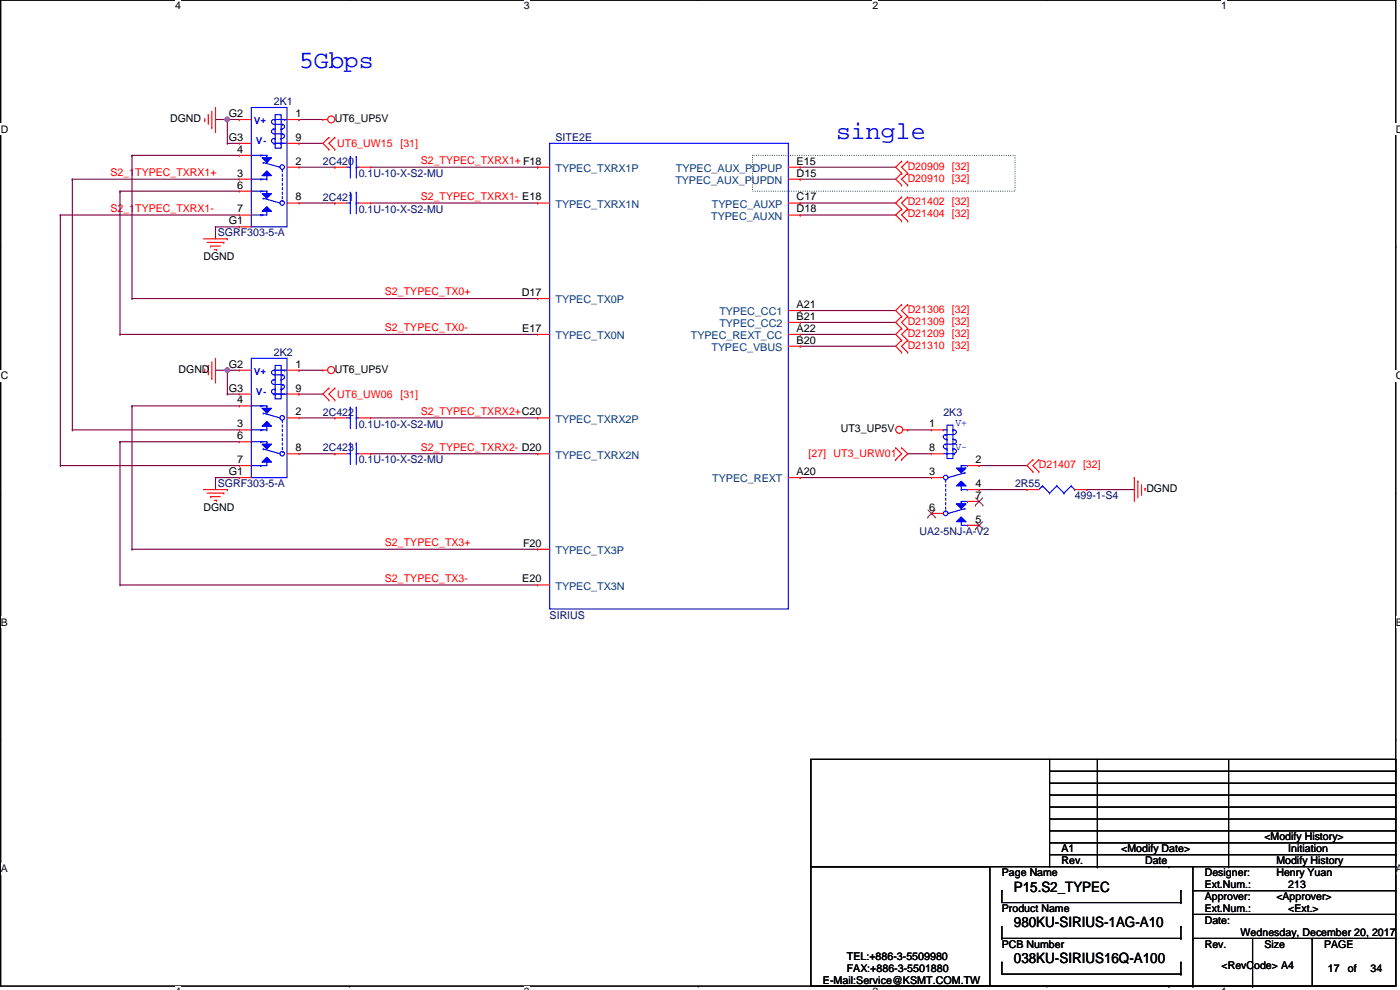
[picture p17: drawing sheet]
<svg xmlns="http://www.w3.org/2000/svg" width="420mm" height="297mm" viewBox="0 0 420 297" stroke-linecap="round" stroke-linejoin="round" font-family="sans-serif">
<defs><g id="words">
<g font-size="7.5" fill="#00f">
<text x="89.7" y="20.3">5Gbps</text>
<text x="250.9" y="41.8">single</text>
</g>
<g font-size="4.3">
<text x="304.3" y="267.5">P15.S2_TYPEC</text>
<text x="304.3" y="278.2">980KU-SIRIUS-1AG-A10</text>
<text x="304.3" y="289">038KU-SIRIUS16Q-A100</text>
</g>
<g font-size="3.2">
<text x="68.7" y="35.1">G2</text>
<text x="88.6" y="35.1">1</text>
<text x="51" y="36.6">DGND</text>
<text x="100.5" y="36.6">UT6_UP5V</text>
<text x="68.7" y="42.2">G3</text>
<text x="71.2" y="45.8">4</text>
<text x="88.6" y="42.2">9</text>
<text x="71.2" y="53">3</text>
<text x="88.6" y="49.4">2</text>
<text x="239.1" y="49.4">E15</text>
<text x="239.1" y="53">D15</text>
<text x="71.2" y="56.6">6</text>
<text x="71.2" y="63.8">7</text>
<text x="88.6" y="60.2">8</text>
<text x="239.1" y="63.8">D18</text>
<text x="239.1" y="60.2">C17</text>
<text x="68.7" y="67.3">G1</text>
<text x="61.1" y="78.1">DGND</text>
<text x="156.6" y="88.8">D17</text>
<text x="239.1" y="92.4">A21</text>
<text x="239.1" y="96">B21</text>
<text x="156.7" y="99.6">E17</text>
<text x="239.1" y="99.6">A22</text>
<text x="239.1" y="103.1">B20</text>
<text x="53.6" y="111.8">DGND</text>
<text x="68.7" y="110.3">G2</text>
<text x="88.6" y="110.3">1</text>
<text x="100.5" y="111.8">UT6_UP5V</text>
<text x="68.7" y="117.5">G3</text>
<text x="88.6" y="117.5">9</text>
<text x="71.2" y="121">4</text>
<text x="88.6" y="124.6">2</text>
<text x="71.2" y="131.8">6</text>
<text x="71.2" y="128.2">3</text>
<text x="252.3" y="129.7">UT3_UP5V</text>
<text x="278.8" y="128.2">1</text>
<text x="88.6" y="135.4">8</text>
<text x="278.8" y="135.4">8</text>
<text x="68.7" y="142.5">G1</text>
<text x="71.2" y="138.9">7</text>
<text x="239.1" y="142.5">A20</text>
<text x="278.8" y="142.5">3</text>
<text x="292.8" y="138.9">2</text>
<text x="292.8" y="149.7">7</text>
<text x="292.8" y="146.1">4</text>
<text x="344" y="147.6">DGND</text>
<text x="61.1" y="153.3">DGND</text>
<text x="278.8" y="153.3">6</text>
<text x="292.8" y="156.8">5</text>
<text x="157" y="164">F20</text>
<text x="156.7" y="174.8">E20</text>
<text x="318.6" y="255.8">A1</text>
<text x="336.5" y="255.8">&lt;Modify Date&gt;</text>
<text x="379.5" y="252.2">&lt;Modify History&gt;</text>
<text x="386.6" y="255.8">Initiation</text>
<text x="300.7" y="262.9">Page Name</text>
<text x="318.6" y="259.3">Rev.</text>
<text x="343.7" y="259.3">Date</text>
<text x="361.6" y="262.9">Designer:</text>
<text x="383.1" y="259.3">Modify History</text>
<text x="383.1" y="262.9">Henry Yuan</text>
<text x="361.6" y="266.5">Ext.Num.:</text>
<text x="386.6" y="266.5">213</text>
<text x="300.7" y="273.7">Product Name</text>
<text x="361.6" y="270.1">Approver:</text>
<text x="361.6" y="273.7">Ext.Num.:</text>
<text x="383.1" y="270.1">&lt;Approver&gt;</text>
<text x="386.6" y="273.7">&lt;Ext.&gt;</text>
<text x="361.6" y="277.2">Date:</text>
<text x="372.3" y="280.8">Wednesday, December 20, 2017</text>
<text x="254.1" y="288">TEL:+886-3-5509980</text>
<text x="300.7" y="284.4">PCB Number</text>
<text x="361.6" y="284.4">Rev.</text>
<text x="379.5" y="284.4">Size</text>
<text x="397.4" y="284.4">PAGE</text>
<text x="254.1" y="291.6">FAX:+886-3-5501880</text>
<text x="366.6" y="290.9">&lt;RevCode&gt; A4</text>
<text x="398.5" y="291.6">17</text>
<text x="404.5" y="291.6">of</text>
<text x="411.3" y="291.6">34</text>
<text x="247" y="295.1">E-Mail:Service@KSMT.COM.TW</text>
</g>
<g font-size="3.2" fill="#000080">
<text x="82.2" y="31.6">2K1</text>
<text x="166.7" y="42.3">SITE2E</text>
<text x="96.9" y="49.5">2C420</text>
<text x="107.6" y="53">0.1U-10-X-S2-MU</text>
<text x="96.9" y="60.2">2C421</text>
<text x="107.6" y="63.8">0.1U-10-X-S2-MU</text>
<text x="65.4" y="71">SGRF303-5-A</text>
<text x="82.2" y="106.8">2K2</text>
<text x="96.9" y="124.7">2C422</text>
<text x="283.1" y="124.7">2K3</text>
<text x="107.6" y="128.3">0.1U-10-X-S2-MU</text>
<text x="96.9" y="135.4">2C423</text>
<text x="107.6" y="139">0.1U-10-X-S2-MU</text>
<text x="65.4" y="146.2">SGRF303-5-A</text>
<text x="304.6" y="146.2">2R55</text>
<text x="322.5" y="149.8">499-1-S4</text>
<text x="276" y="160.5">UA2-5NJ-A-V2</text>
<text x="165" y="185.6">SIRIUS</text>
</g>
<g font-size="3.2" fill="#f00">
<text x="101.2" y="44.1">UT6_UW15</text>
<text x="120.2" y="44.1">[31]</text>
<text x="33.1" y="52.8">S2_1TYPEC_TXRX1+</text>
<text x="126.3" y="49.2">S2_TYPEC_TXRX1+ F18</text>
<text x="272.4" y="50.9">D20909 [32]</text>
<text x="126.3" y="60">S2_TYPEC_TXRX1- E18</text>
<text x="272.4" y="54.5">D20910 [32]</text>
<text x="33.1" y="63.6">S2_1TYPEC_TXRX1-</text>
<text x="272.4" y="61.6">D21402 [32]</text>
<text x="272.4" y="65.2">D21404 [32]</text>
<text x="115.5" y="88.6">S2_TYPEC_TX0+</text>
<text x="272.4" y="93.9">D21306 [32]</text>
<text x="115.5" y="99.4">S2_TYPEC_TX0-</text>
<text x="272.4" y="97.5">D21309 [32]</text>
<text x="272.4" y="101">D21209 [32]</text>
<text x="272.4" y="104.6">D21310 [32]</text>
<text x="101.2" y="119.3">UT6_UW06</text>
<text x="120.2" y="119.3">[31]</text>
<text x="126.3" y="124.5">S2_TYPEC_TXRX2+C20</text>
<text x="126.3" y="135.2">S2_TYPEC_TXRX2- D20</text>
<text x="242.6" y="137.2">[27] UT3_URW01</text>
<text x="311.8" y="140.5">D21407 [32]</text>
<text x="115.5" y="163.9">S2_TYPEC_TX3+</text>
<text x="115.5" y="174.6">S2_TYPEC_TX3-</text>
</g>
<g font-size="3.2" fill="#004080">
<text x="166.7" y="51.6">TYPEC_TXRX1P</text>
<text x="202.8" y="51.6">TYPEC_AUX_PDPUP</text>
<text x="202.7" y="55.2">TYPEC_AUX_PUPDN</text>
<text x="166.7" y="62.4">TYPEC_TXRX1N</text>
<text x="213.4" y="66">TYPEC_AUXN</text>
<text x="213.6" y="62.4">TYPEC_AUXP</text>
<text x="166.7" y="91">TYPEC_TX0P</text>
<text x="215.9" y="94.6">TYPEC_CC1</text>
<text x="166.7" y="101.8">TYPEC_TX0N</text>
<text x="207.3" y="101.8">TYPEC_REXT_CC</text>
<text x="215.9" y="98.2">TYPEC_CC2</text>
<text x="213.5" y="105.3">TYPEC_VBUS</text>
<text x="166.7" y="126.8">TYPEC_TXRX2P</text>
<text x="166.7" y="137.6">TYPEC_TXRX2N</text>
<text x="213.8" y="144.7">TYPEC_REXT</text>
<text x="166.7" y="166.2">TYPEC_TX3P</text>
<text x="166.7" y="177">TYPEC_TX3N</text>
</g>
<g font-size="3.2" fill="#00f">
<text x="286.7" y="127.9">V+</text>
<text x="286.7" y="135.1">V-</text>
</g>
<g font-size="3.1">
<text x="52.5" y="2.8">4</text>
<text x="157.2" y="2.8">3</text>
<text x="261.9" y="2.8">2</text>
<text x="366.5" y="2.8">1</text>
<text x=".2" y="39.8">D</text>
<text x="418.9" y="39.8">D</text>
<text x=".2" y="113.7">C</text>
<text x="418.9" y="113.7">C</text>
<text x=".2" y="187.7">B</text>
<text x="418.9" y="187.7">B</text>
<text x=".2" y="261.7">A</text>
<text x="418.9" y="261.7">A</text>
</g>
<g font-size="2.8" fill="#00f">
<text x="76.1" y="37.2">V+</text>
<text x="76.8" y="43.3">V-</text>
<text x="76.1" y="112.4">V+</text>
<text x="76.8" y="118.5">V-</text>
</g>
</g></defs>
<path d="M.2 0h418.7v295.9h-418.7z" fill="none" stroke="#000" stroke-width=".34"/>
<g fill="#fff">
<path d="M52.5 0h1.8v3.5h-1.8z"/>
<path d="M52.5 295.9h1.8v1.2h-1.8z"/>
</g>
<g fill="#000">
<circle cx="104.8" cy="0" r=".17"/>
<circle cx="104.8" cy="295.9" r=".17"/>
</g>
<g fill="#fff">
<path d="M157.2 0h1.7v3.5h-1.7z"/>
<path d="M157.2 295.9h1.7v1.2h-1.7z"/>
</g>
<g fill="#000">
<circle cx="209.5" cy="0" r=".17"/>
<circle cx="209.5" cy="295.9" r=".17"/>
</g>
<g fill="#fff">
<path d="M261.9 0h1.7v3.5h-1.7z"/>
<path d="M261.9 295.9h1.7v1.2h-1.7z"/>
</g>
<g fill="#000">
<circle cx="314.2" cy="0" r=".17"/>
<circle cx="314.2" cy="295.9" r=".17"/>
</g>
<g fill="#fff">
<path d="M366.5 0h1.7v3.5h-1.7z"/>
<path d="M366.5 295.9h1.7v1.2h-1.7z"/>
<path d="M.2 37h2.2v3.5h-2.2z"/>
<path d="M418.9 37h1.3v3.5h-1.3z"/>
<path d="M.2 111h2.2v3.4h-2.2z"/>
<path d="M418.9 111h1.3v3.4h-1.3z"/>
</g>
<g fill="#000">
<circle cx=".2" cy="74" r=".17"/>
<circle cx="418.9" cy="74" r=".17"/>
</g>
<g fill="#fff">
<path d="M.2 184.9h2.1v3.5h-2.1z"/>
<path d="M418.9 184.9h1.3v3.5h-1.3z"/>
</g>
<g fill="#000">
<circle cx=".2" cy="148" r=".17"/>
<circle cx="418.9" cy="148" r=".17"/>
</g>
<g fill="#fff">
<path d="M.2 258.9h2.1v3.4h-2.1z"/>
<path d="M418.9 258.9h1.3v3.4h-1.3z"/>
</g>
<g fill="#000">
<circle cx=".2" cy="221.9" r=".17"/>
<circle cx="418.9" cy="221.9" r=".17"/>
</g>
<path d="M225.8 46.6h78.8v10.8h-78.8z" fill="none" stroke="#008000" stroke-width=".34" stroke-dasharray="0 .7"/>
<path d="M89.7 35.9h7.2" fill="none" stroke="#800040" stroke-width=".34"/>
<circle cx="89.7" cy="35.9" r=".17" fill="#800040"/>
<path d="M89.7 43h7.2" fill="none" stroke="#800040" stroke-width=".34"/>
<circle cx="89.7" cy="43" r=".17" fill="#800040"/>
<path d="M68.2 43h3.6" fill="none" stroke="#800040" stroke-width=".34"/>
<circle cx="68.2" cy="43" r=".17" fill="#800040"/>
<path d="M68.2 35.9v7.1" fill="none" stroke="#800040" stroke-width=".34"/>
<circle cx="68.2" cy="35.9" r=".17" fill="#800040"/>
<circle cx="68.2" cy="35.8" r=".7" fill="#f0f"/>
<circle cx="68.2" cy="35.8" r=".7" fill="none" stroke="#f0f" stroke-width=".34"/>
<path d="M68.2 35.9h3.6" fill="none" stroke="#800040" stroke-width=".34"/>
<circle cx="68.2" cy="35.9" r=".17" fill="#800040"/>
<path d="M64.7 35.9h3.5" fill="none" stroke="#800040" stroke-width=".34"/>
<circle cx="64.7" cy="35.9" r=".17" fill="#800040"/>
<path d="M64.7 68.1v3.6" fill="none" stroke="#800040" stroke-width=".34"/>
<circle cx="64.7" cy="68.1" r=".17" fill="#800040"/>
<path d="M64.7 68.1h7.1" fill="none" stroke="#800040" stroke-width=".34"/>
<circle cx="64.7" cy="68.1" r=".17" fill="#800040"/>
<path d="M89.7 50.2h10.8" fill="none" stroke="#800040" stroke-width=".34"/>
<circle cx="100.5" cy="50.2" r=".17" fill="#800040"/>
<path d="M89.7 60.9h10.8" fill="none" stroke="#800040" stroke-width=".34"/>
<circle cx="100.5" cy="60.9" r=".17" fill="#800040"/>
<path d="M21.7 53.8h50.1" fill="none" stroke="#800040" stroke-width=".34"/>
<circle cx="21.7" cy="53.8" r=".17" fill="#800040"/>
<path d="M21.7 53.8v75.2" fill="none" stroke="#800040" stroke-width=".34"/>
<circle cx="21.7" cy="53.8" r=".17" fill="#800040"/>
<path d="M21.7 129h50.1" fill="none" stroke="#800040" stroke-width=".34"/>
<circle cx="21.7" cy="129" r=".17" fill="#800040"/>
<path d="M18.1 64.5h53.7" fill="none" stroke="#800040" stroke-width=".34"/>
<circle cx="18.1" cy="64.5" r=".17" fill="#800040"/>
<path d="M18.1 64.5v75.2" fill="none" stroke="#800040" stroke-width=".34"/>
<circle cx="18.1" cy="64.5" r=".17" fill="#800040"/>
<path d="M18.1 139.7h53.7" fill="none" stroke="#800040" stroke-width=".34"/>
<circle cx="18.1" cy="139.7" r=".17" fill="#800040"/>
<path d="M39.6 46.6h32.2" fill="none" stroke="#800040" stroke-width=".34"/>
<circle cx="39.6" cy="46.6" r=".17" fill="#800040"/>
<path d="M36 57.4h35.8" fill="none" stroke="#800040" stroke-width=".34"/>
<circle cx="36" cy="57.4" r=".17" fill="#800040"/>
<path d="M89.7 118.2h7.2" fill="none" stroke="#800040" stroke-width=".34"/>
<circle cx="89.7" cy="118.2" r=".17" fill="#800040"/>
<path d="M89.7 111.1h7.2" fill="none" stroke="#800040" stroke-width=".34"/>
<circle cx="89.7" cy="111.1" r=".17" fill="#800040"/>
<path d="M68.2 118.2h3.6" fill="none" stroke="#800040" stroke-width=".34"/>
<circle cx="68.2" cy="118.2" r=".17" fill="#800040"/>
<path d="M64.7 111.1h3.5" fill="none" stroke="#800040" stroke-width=".34"/>
<circle cx="64.7" cy="111.1" r=".17" fill="#800040"/>
<path d="M68.2 111.1h3.6" fill="none" stroke="#800040" stroke-width=".34"/>
<circle cx="68.2" cy="111.1" r=".17" fill="#800040"/>
<path d="M68.2 111.1v7.1" fill="none" stroke="#800040" stroke-width=".34"/>
<circle cx="68.2" cy="111.1" r=".17" fill="#800040"/>
<circle cx="68.2" cy="111.1" r=".7" fill="#f0f"/>
<circle cx="68.2" cy="111.1" r=".7" fill="none" stroke="#f0f" stroke-width=".34"/>
<path d="M64.7 143.3v3.6" fill="none" stroke="#800040" stroke-width=".34"/>
<circle cx="64.7" cy="143.3" r=".17" fill="#800040"/>
<path d="M64.7 143.3h7.1" fill="none" stroke="#800040" stroke-width=".34"/>
<circle cx="64.7" cy="143.3" r=".17" fill="#800040"/>
<path d="M89.7 125.4h10.8" fill="none" stroke="#800040" stroke-width=".34"/>
<circle cx="100.5" cy="125.4" r=".17" fill="#800040"/>
<path d="M89.7 136.1h10.8" fill="none" stroke="#800040" stroke-width=".34"/>
<circle cx="100.5" cy="136.1" r=".17" fill="#800040"/>
<path d="M36 132.5h35.8" fill="none" stroke="#800040" stroke-width=".34"/>
<circle cx="36" cy="132.5" r=".17" fill="#800040"/>
<path d="M39.6 121.8h32.2" fill="none" stroke="#800040" stroke-width=".34"/>
<circle cx="39.6" cy="121.8" r=".17" fill="#800040"/>
<path d="M39.6 46.6v43" fill="none" stroke="#800040" stroke-width=".34"/>
<circle cx="39.6" cy="46.6" r=".17" fill="#800040"/>
<path d="M39.6 89.6h121.8" fill="none" stroke="#800040" stroke-width=".34"/>
<circle cx="39.6" cy="89.6" r=".17" fill="#800040"/>
<path d="M36 57.4v42.9" fill="none" stroke="#800040" stroke-width=".34"/>
<circle cx="36" cy="57.4" r=".17" fill="#800040"/>
<path d="M36 100.3h125.4" fill="none" stroke="#800040" stroke-width=".34"/>
<circle cx="36" cy="100.3" r=".17" fill="#800040"/>
<path d="M39.6 164.8h121.8" fill="none" stroke="#800040" stroke-width=".34"/>
<circle cx="39.6" cy="164.8" r=".17" fill="#800040"/>
<path d="M39.6 121.8v43" fill="none" stroke="#800040" stroke-width=".34"/>
<circle cx="39.6" cy="121.8" r=".17" fill="#800040"/>
<path d="M36 175.5h125.4" fill="none" stroke="#800040" stroke-width=".34"/>
<circle cx="36" cy="175.5" r=".17" fill="#800040"/>
<path d="M36 132.5v43" fill="none" stroke="#800040" stroke-width=".34"/>
<circle cx="36" cy="132.5" r=".17" fill="#800040"/>
<path d="M240.1 50.2h28.7" fill="none" stroke="#800040" stroke-width=".34"/>
<circle cx="240.1" cy="50.2" r=".17" fill="#800040"/>
<path d="M240.1 53.8h28.7" fill="none" stroke="#800040" stroke-width=".34"/>
<circle cx="240.1" cy="53.8" r=".17" fill="#800040"/>
<path d="M240.1 60.9h28.7" fill="none" stroke="#800040" stroke-width=".34"/>
<circle cx="240.1" cy="60.9" r=".17" fill="#800040"/>
<path d="M240.1 64.5h28.7" fill="none" stroke="#800040" stroke-width=".34"/>
<circle cx="240.1" cy="64.5" r=".17" fill="#800040"/>
<path d="M240.1 93.2h28.7" fill="none" stroke="#800040" stroke-width=".34"/>
<circle cx="240.1" cy="93.2" r=".17" fill="#800040"/>
<path d="M240.1 96.7h28.7" fill="none" stroke="#800040" stroke-width=".34"/>
<circle cx="240.1" cy="96.7" r=".17" fill="#800040"/>
<path d="M240.1 100.3h28.7" fill="none" stroke="#800040" stroke-width=".34"/>
<circle cx="240.1" cy="100.3" r=".17" fill="#800040"/>
<path d="M240.1 103.9h28.7" fill="none" stroke="#800040" stroke-width=".34"/>
<circle cx="240.1" cy="103.9" r=".17" fill="#800040"/>
<path d="M272.4 136.1h7.2" fill="none" stroke="#800040" stroke-width=".34"/>
<circle cx="272.4" cy="136.1" r=".17" fill="#800040"/>
<path d="M272.4 129h7.2" fill="none" stroke="#800040" stroke-width=".34"/>
<circle cx="272.4" cy="129" r=".17" fill="#800040"/>
<path d="M240.1 143.3h39.5" fill="none" stroke="#800040" stroke-width=".34"/>
<circle cx="240.1" cy="143.3" r=".17" fill="#800040"/>
<path d="M111.2 50.2h50.2" fill="none" stroke="#800040" stroke-width=".34"/>
<circle cx="161.4" cy="50.2" r=".17" fill="#800040"/>
<path d="M111.2 60.9h50.2" fill="none" stroke="#800040" stroke-width=".34"/>
<circle cx="161.4" cy="60.9" r=".17" fill="#800040"/>
<path d="M111.2 125.4h50.2" fill="none" stroke="#800040" stroke-width=".34"/>
<circle cx="161.4" cy="125.4" r=".17" fill="#800040"/>
<path d="M111.2 136.1h50.2" fill="none" stroke="#800040" stroke-width=".34"/>
<circle cx="161.4" cy="136.1" r=".17" fill="#800040"/>
<path d="M293.9 139.7h14.3" fill="none" stroke="#800040" stroke-width=".34"/>
<circle cx="293.9" cy="139.7" r=".17" fill="#800040"/>
<path d="M293.9 146.9h14.3" fill="none" stroke="#800040" stroke-width=".34"/>
<circle cx="293.9" cy="146.9" r=".17" fill="#800040"/>
<path d="M326.1 146.9h14.3" fill="none" stroke="#800040" stroke-width=".34"/>
<circle cx="326.1" cy="146.9" r=".17" fill="#800040"/>
<path d="M96.9 35.9h1.4" fill="none" stroke="#f00" stroke-width=".34"/>
<circle cx="96.9" cy="35.9" r=".17" fill="#f00"/>
<g fill="none" stroke="#f00" stroke-width=".34">
<path d="M64.7 32.3v7.2"/>
<circle cx="99.4" cy="35.8" r="1.05"/>
</g>
<circle cx="64.7" cy="39.5" r=".17" fill="#f00"/>
<path d="M63.6 33.4v5" fill="none" stroke="#f00" stroke-width=".34"/>
<circle cx="63.6" cy="38.4" r=".17" fill="#f00"/>
<path d="M62.5 34.4v2.9" fill="none" stroke="#f00" stroke-width=".34"/>
<circle cx="62.5" cy="34.4" r=".17" fill="#f00"/>
<path d="M61.5 35.5v.7" fill="none" stroke="#f00" stroke-width=".34"/>
<circle cx="61.5" cy="36.2" r=".17" fill="#f00"/>
<path d="M61.1 71.7h7.1" fill="none" stroke="#f00" stroke-width=".34"/>
<circle cx="68.2" cy="71.7" r=".17" fill="#f00"/>
<path d="M62.2 72.7h5" fill="none" stroke="#f00" stroke-width=".34"/>
<circle cx="67.2" cy="72.7" r=".17" fill="#f00"/>
<path d="M63.2 73.8h2.9" fill="none" stroke="#f00" stroke-width=".34"/>
<circle cx="63.2" cy="73.8" r=".17" fill="#f00"/>
<path d="M64.3 74.9h.7" fill="none" stroke="#f00" stroke-width=".34"/>
<circle cx="65" cy="74.9" r=".17" fill="#f00"/>
<path d="M96.9 111.1h1.4" fill="none" stroke="#f00" stroke-width=".34"/>
<circle cx="96.9" cy="111.1" r=".17" fill="#f00"/>
<g fill="none" stroke="#f00" stroke-width=".34">
<path d="M64.7 107.5v7.1"/>
<circle cx="99.4" cy="111" r="1.06"/>
</g>
<circle cx="64.7" cy="114.6" r=".17" fill="#f00"/>
<path d="M63.6 108.5v5.1" fill="none" stroke="#f00" stroke-width=".34"/>
<circle cx="63.6" cy="113.6" r=".17" fill="#f00"/>
<path d="M62.5 109.6v2.9" fill="none" stroke="#f00" stroke-width=".34"/>
<circle cx="62.5" cy="109.6" r=".17" fill="#f00"/>
<path d="M61.5 110.7v.7" fill="none" stroke="#f00" stroke-width=".34"/>
<circle cx="61.5" cy="111.4" r=".17" fill="#f00"/>
<path d="M61.1 146.9h7.1" fill="none" stroke="#f00" stroke-width=".34"/>
<circle cx="68.2" cy="146.9" r=".17" fill="#f00"/>
<path d="M62.2 148h5" fill="none" stroke="#f00" stroke-width=".34"/>
<circle cx="67.2" cy="148" r=".17" fill="#f00"/>
<path d="M63.2 149h2.9" fill="none" stroke="#f00" stroke-width=".34"/>
<circle cx="63.2" cy="149" r=".17" fill="#f00"/>
<path d="M64.3 150.1h.7" fill="none" stroke="#f00" stroke-width=".34"/>
<circle cx="65" cy="150.1" r=".17" fill="#f00"/>
<path d="M271 129h1.4" fill="none" stroke="#f00" stroke-width=".34"/>
<circle cx="272.4" cy="129" r=".17" fill="#f00"/>
<g fill="none" stroke="#f00" stroke-width=".34">
<path d="M340.4 143.3v7.2"/>
<circle cx="269.9" cy="128.9" r="1.06"/>
</g>
<circle cx="340.4" cy="143.3" r=".17" fill="#f00"/>
<path d="M341.5 144.4v5" fill="none" stroke="#f00" stroke-width=".34"/>
<circle cx="341.5" cy="144.4" r=".17" fill="#f00"/>
<path d="M342.6 145.5v2.8" fill="none" stroke="#f00" stroke-width=".34"/>
<circle cx="342.6" cy="148.3" r=".17" fill="#f00"/>
<path d="M343.7 146.5v.7" fill="none" stroke="#f00" stroke-width=".34"/>
<circle cx="343.7" cy="146.5" r=".17" fill="#f00"/>
<path d="M98.7 41.2l-1.8 1.8" fill="none" stroke="#f00" stroke-width=".34"/>
<circle cx="98.7" cy="41.2" r=".17" fill="#f00"/>
<path d="M96.9 43l1.8 1.8" fill="none" stroke="#f00" stroke-width=".34"/>
<circle cx="98.7" cy="44.8" r=".17" fill="#f00"/>
<path d="M98.7 43l1.8 1.8" fill="none" stroke="#f00" stroke-width=".34"/>
<circle cx="100.5" cy="44.8" r=".17" fill="#f00"/>
<path d="M100.5 41.2l-1.8 1.8" fill="none" stroke="#f00" stroke-width=".34"/>
<circle cx="100.5" cy="41.2" r=".17" fill="#f00"/>
<path d="M98.7 116.5l-1.8 1.7" fill="none" stroke="#f00" stroke-width=".34"/>
<circle cx="98.7" cy="116.5" r=".17" fill="#f00"/>
<path d="M96.9 118.2l1.8 1.8" fill="none" stroke="#f00" stroke-width=".34"/>
<circle cx="98.7" cy="120" r=".17" fill="#f00"/>
<path d="M98.7 118.2l1.8 1.8" fill="none" stroke="#f00" stroke-width=".34"/>
<circle cx="100.5" cy="120" r=".17" fill="#f00"/>
<path d="M100.5 116.5l-1.8 1.7" fill="none" stroke="#f00" stroke-width=".34"/>
<circle cx="100.5" cy="116.5" r=".17" fill="#f00"/>
<path d="M270.6 59.1l-1.8 1.8" fill="none" stroke="#f00" stroke-width=".34"/>
<circle cx="270.6" cy="59.1" r=".17" fill="#f00"/>
<path d="M268.8 60.9l1.8 1.8" fill="none" stroke="#f00" stroke-width=".34"/>
<circle cx="270.6" cy="62.7" r=".17" fill="#f00"/>
<path d="M270.6 60.9l1.8 1.8" fill="none" stroke="#f00" stroke-width=".34"/>
<circle cx="272.4" cy="62.7" r=".17" fill="#f00"/>
<path d="M272.4 59.1l-1.8 1.8" fill="none" stroke="#f00" stroke-width=".34"/>
<circle cx="272.4" cy="59.1" r=".17" fill="#f00"/>
<path d="M270.6 91.4l-1.8 1.8" fill="none" stroke="#f00" stroke-width=".34"/>
<circle cx="270.6" cy="91.4" r=".17" fill="#f00"/>
<path d="M268.8 93.2l1.8 1.8" fill="none" stroke="#f00" stroke-width=".34"/>
<circle cx="270.6" cy="95" r=".17" fill="#f00"/>
<path d="M270.6 93.2l1.8 1.8" fill="none" stroke="#f00" stroke-width=".34"/>
<circle cx="272.4" cy="95" r=".17" fill="#f00"/>
<path d="M272.4 91.4l-1.8 1.8" fill="none" stroke="#f00" stroke-width=".34"/>
<circle cx="272.4" cy="91.4" r=".17" fill="#f00"/>
<path d="M270.6 95l-1.8 1.7" fill="none" stroke="#f00" stroke-width=".34"/>
<circle cx="270.6" cy="95" r=".17" fill="#f00"/>
<path d="M268.8 96.7l1.8 1.9" fill="none" stroke="#f00" stroke-width=".34"/>
<circle cx="270.6" cy="98.6" r=".17" fill="#f00"/>
<path d="M270.6 96.7l1.8 1.9" fill="none" stroke="#f00" stroke-width=".34"/>
<circle cx="272.4" cy="98.6" r=".17" fill="#f00"/>
<path d="M272.4 95l-1.8 1.7" fill="none" stroke="#f00" stroke-width=".34"/>
<circle cx="272.4" cy="95" r=".17" fill="#f00"/>
<path d="M270.6 98.6l-1.8 1.7" fill="none" stroke="#f00" stroke-width=".34"/>
<circle cx="270.6" cy="98.6" r=".17" fill="#f00"/>
<path d="M268.8 100.3l1.8 1.8" fill="none" stroke="#f00" stroke-width=".34"/>
<circle cx="270.6" cy="102.1" r=".17" fill="#f00"/>
<path d="M270.6 100.3l1.8 1.8" fill="none" stroke="#f00" stroke-width=".34"/>
<circle cx="272.4" cy="102.1" r=".17" fill="#f00"/>
<path d="M272.4 98.6l-1.8 1.7" fill="none" stroke="#f00" stroke-width=".34"/>
<circle cx="272.4" cy="98.6" r=".17" fill="#f00"/>
<path d="M270.6 102.1l-1.8 1.8" fill="none" stroke="#f00" stroke-width=".34"/>
<circle cx="270.6" cy="102.1" r=".17" fill="#f00"/>
<path d="M268.8 103.9l1.8 1.8" fill="none" stroke="#f00" stroke-width=".34"/>
<circle cx="270.6" cy="105.7" r=".17" fill="#f00"/>
<path d="M270.6 103.9l1.8 1.8" fill="none" stroke="#f00" stroke-width=".34"/>
<circle cx="272.4" cy="105.7" r=".17" fill="#f00"/>
<path d="M272.4 102.1l-1.8 1.8" fill="none" stroke="#f00" stroke-width=".34"/>
<circle cx="272.4" cy="102.1" r=".17" fill="#f00"/>
<path d="M270.6 62.7l-1.8 1.8" fill="none" stroke="#f00" stroke-width=".34"/>
<circle cx="270.6" cy="62.7" r=".17" fill="#f00"/>
<path d="M268.8 64.5l1.8 1.8" fill="none" stroke="#f00" stroke-width=".34"/>
<circle cx="270.6" cy="66.3" r=".17" fill="#f00"/>
<path d="M270.6 64.5l1.8 1.8" fill="none" stroke="#f00" stroke-width=".34"/>
<circle cx="272.4" cy="66.3" r=".17" fill="#f00"/>
<path d="M272.4 62.7l-1.8 1.8" fill="none" stroke="#f00" stroke-width=".34"/>
<circle cx="272.4" cy="62.7" r=".17" fill="#f00"/>
<path d="M270.6 134.4l1.8 1.7" fill="none" stroke="#f00" stroke-width=".34"/>
<circle cx="270.6" cy="134.4" r=".17" fill="#f00"/>
<path d="M272.4 136.1l-1.8 1.8" fill="none" stroke="#f00" stroke-width=".34"/>
<circle cx="270.6" cy="137.9" r=".17" fill="#f00"/>
<path d="M270.6 136.1l-1.8 1.8" fill="none" stroke="#f00" stroke-width=".34"/>
<circle cx="268.8" cy="137.9" r=".17" fill="#f00"/>
<path d="M268.8 134.4l1.8 1.7" fill="none" stroke="#f00" stroke-width=".34"/>
<circle cx="268.8" cy="134.4" r=".17" fill="#f00"/>
<path d="M270.6 48.4l-1.8 1.8" fill="none" stroke="#f00" stroke-width=".34"/>
<circle cx="270.6" cy="48.4" r=".17" fill="#f00"/>
<path d="M268.8 50.2l1.8 1.8" fill="none" stroke="#f00" stroke-width=".34"/>
<circle cx="270.6" cy="52" r=".17" fill="#f00"/>
<path d="M270.6 50.2l1.8 1.8" fill="none" stroke="#f00" stroke-width=".34"/>
<circle cx="272.4" cy="52" r=".17" fill="#f00"/>
<path d="M272.4 48.4l-1.8 1.8" fill="none" stroke="#f00" stroke-width=".34"/>
<circle cx="272.4" cy="48.4" r=".17" fill="#f00"/>
<path d="M270.6 52l-1.8 1.8" fill="none" stroke="#f00" stroke-width=".34"/>
<circle cx="270.6" cy="52" r=".17" fill="#f00"/>
<path d="M268.8 53.8l1.8 1.7" fill="none" stroke="#f00" stroke-width=".34"/>
<circle cx="270.6" cy="55.5" r=".17" fill="#f00"/>
<path d="M270.6 53.8l1.8 1.7" fill="none" stroke="#f00" stroke-width=".34"/>
<circle cx="272.4" cy="55.5" r=".17" fill="#f00"/>
<path d="M272.4 52l-1.8 1.8" fill="none" stroke="#f00" stroke-width=".34"/>
<circle cx="272.4" cy="52" r=".17" fill="#f00"/>
<path d="M310 137.9l-1.8 1.8" fill="none" stroke="#f00" stroke-width=".34"/>
<circle cx="310" cy="137.9" r=".17" fill="#f00"/>
<path d="M308.2 139.7l1.8 1.8" fill="none" stroke="#f00" stroke-width=".34"/>
<circle cx="310" cy="141.5" r=".17" fill="#f00"/>
<path d="M310 139.7l1.8 1.8" fill="none" stroke="#f00" stroke-width=".34"/>
<circle cx="311.8" cy="141.5" r=".17" fill="#f00"/>
<path d="M311.8 137.9l-1.8 1.8" fill="none" stroke="#f00" stroke-width=".34"/>
<circle cx="311.8" cy="137.9" r=".17" fill="#f00"/>
<g fill="none" stroke="#000" stroke-width=".34">
<path d="M243.4 227.8h71.6v32.3h-71.6zM315 227.8h103.9v32.3M315 238.5h103.9M315 235h103.9M315 231.4h103.9M329.3 227.8v32.3M368.7 227.8v32.3M315 256.5h103.9M315 252.9h103.9M315 249.3h103.9M315 245.7h103.9M315 242.1h103.9"/>
<path d="M243.4 260.1h53.7v35.8h-53.7zM300.7 267.2v3.6h53.7v-3.6M300.7 278v3.6h53.7v-3.6M315 260.1h43M358 267.2h60.9v7.2h-60.9zM358 260.1h60.9v7.1h-60.9zM358 274.4v7.2M418.9 274.4v7.2M289.9 295.9h68.1M300.7 288.7v3.6h53.7v-3.6M358 281.6h60.9v14.3h-60.9zM375.9 281.6v14.3"/>
<path d="M393.8 281.6v14.3"/>
</g>
<g fill="#000">
<circle cx="418.9" cy="231.4" r=".17"/>
<circle cx="418.9" cy="227.8" r=".17"/>
<circle cx="418.9" cy="238.5" r=".17"/>
<circle cx="418.9" cy="235" r=".17"/>
<circle cx="418.9" cy="249.3" r=".17"/>
<circle cx="418.9" cy="245.7" r=".17"/>
<circle cx="418.9" cy="242.1" r=".17"/>
<circle cx="418.9" cy="252.9" r=".17"/>
<circle cx="418.9" cy="256.5" r=".17"/>
<circle cx="300.7" cy="267.2" r=".17"/>
<circle cx="329.3" cy="260.1" r=".17"/>
<circle cx="350.8" cy="260.1" r=".17"/>
<circle cx="354.4" cy="270.8" r=".17"/>
<circle cx="354.4" cy="267.2" r=".17"/>
<circle cx="354.4" cy="278" r=".17"/>
<circle cx="358" cy="260.1" r=".17"/>
<circle cx="368.7" cy="260.1" r=".17"/>
<circle cx="418.9" cy="260.1" r=".17"/>
<circle cx="300.7" cy="288.7" r=".17"/>
<circle cx="300.7" cy="281.6" r=".17"/>
<circle cx="350.8" cy="295.9" r=".17"/>
<circle cx="354.4" cy="292.3" r=".17"/>
<circle cx="354.4" cy="281.6" r=".17"/>
<circle cx="354.4" cy="288.7" r=".17"/>
<circle cx="358" cy="281.6" r=".17"/>
<circle cx="358" cy="295.9" r=".17"/>
<circle cx="375.9" cy="295.9" r=".17"/>
<circle cx="393.8" cy="281.6" r=".17"/>
<circle cx="418.9" cy="281.6" r=".17"/>
</g>
<path d="M312.9 145.8l-1.1 1.1" fill="none" stroke="#00f" stroke-width=".34"/>
<circle cx="312.9" cy="145.8" r=".17" fill="#00f"/>
<path d="M312.9 145.8l2.1 2.2" fill="none" stroke="#00f" stroke-width=".34"/>
<circle cx="315" cy="148" r=".17" fill="#00f"/>
<path d="M317.1 145.8l-2.1 2.2" fill="none" stroke="#00f" stroke-width=".34"/>
<circle cx="317.1" cy="145.8" r=".17" fill="#00f"/>
<path d="M317.1 145.8l2.2 2.2" fill="none" stroke="#00f" stroke-width=".34"/>
<circle cx="319.3" cy="148" r=".17" fill="#00f"/>
<path d="M321.5 145.8l-2.2 2.2" fill="none" stroke="#00f" stroke-width=".34"/>
<circle cx="321.5" cy="145.8" r=".17" fill="#00f"/>
<path d="M321.5 145.8l1 1.1" fill="none" stroke="#00f" stroke-width=".34"/>
<circle cx="322.5" cy="146.9" r=".17" fill="#00f"/>
<path d="M308.2 146.9h3.6" fill="none" stroke="#f00" stroke-width=".34"/>
<circle cx="308.2" cy="146.9" r=".17" fill="#f00"/>
<path d="M322.5 146.9h3.6" fill="none" stroke="#f00" stroke-width=".34"/>
<circle cx="326.1" cy="146.9" r=".17" fill="#f00"/>
<path d="M82.2 41.6h.4" fill="none" stroke="#00f" stroke-width=".34"/>
<circle cx="82.6" cy="41.6" r=".17" fill="#00f"/>
<path d="M82.2 37.3h2.5" fill="none" stroke="#00f" stroke-width=".34"/>
<circle cx="84.7" cy="37.3" r=".17" fill="#00f"/>
<path d="M82.2 38.7h.4M82.2 41.6a.7 .7 0 0 0-.7 .7 .7 .7 0 0 0 .7 .7" fill="none" stroke="#00f" stroke-width=".34"/>
<circle cx="82.2" cy="38.7" r=".17" fill="#00f"/>
<path d="M82.2 35.9h.4" fill="none" stroke="#00f" stroke-width=".34"/>
<circle cx="82.6" cy="35.9" r=".17" fill="#00f"/>
<path d="M82.2 40.2h2.5" fill="none" stroke="#00f" stroke-width=".34"/>
<circle cx="84.7" cy="40.2" r=".17" fill="#00f"/>
<path d="M82.6 34.4h1.8v10h-1.8zM82.2 43h2.2" fill="none" stroke="#00f" stroke-width=".34"/>
<circle cx="82.2" cy="43" r=".17" fill="#00f"/>
<path d="M84.4 41.6h.3" fill="none" stroke="#00f" stroke-width=".34"/>
<circle cx="84.4" cy="41.6" r=".17" fill="#00f"/>
<path d="M82.2 38.7a.7 .7 0 0 0-.7 .7 .7 .7 0 0 0 .7 .7M82.2 35.9a.7 .7 0 0 0-.7 .7 .7 .7 0 0 0 .7 .7M84.4 38.7h.3M84.7 37.3a.68 .68 0 0 1 .7 .7 .68 .68 0 0 1-.7 .7M84.7 40.2a.68 .68 0 0 1 .7 .7 .68 .68 0 0 1-.7 .6" fill="none" stroke="#00f" stroke-width=".34"/>
<circle cx="84.4" cy="38.7" r=".17" fill="#00f"/>
<path d="M84.4 35.9h1" fill="none" stroke="#00f" stroke-width=".34"/>
<circle cx="85.4" cy="35.9" r=".17" fill="#00f"/>
<path d="M84.4 43h1" fill="none" stroke="#00f" stroke-width=".34"/>
<circle cx="84.4" cy="43" r=".17" fill="#00f"/>
<path d="M78.3 46.6h1.8" fill="none" stroke="#00f" stroke-width=".34"/>
<circle cx="78.3" cy="46.6" r=".17" fill="#00f"/>
<path d="M78.3 53.8h1.8" fill="none" stroke="#00f" stroke-width=".34"/>
<circle cx="78.3" cy="53.8" r=".17" fill="#00f"/>
<path d="M78.6 47.3h2.9l-1.4 1.5z" fill="#00f"/>
<path d="M78.6 47.3h2.9l-1.4 1.5zM80.1 46.6v2.2" fill="none" stroke="#00f" stroke-width=".34"/>
<circle cx="80.1" cy="46.6" r=".17" fill="#00f"/>
<path d="M80.1 52.7v1.1" fill="none" stroke="#00f" stroke-width=".34"/>
<circle cx="80.1" cy="53.8" r=".17" fill="#00f"/>
<g fill="none" stroke="#00f" stroke-width=".34">
<path d="M79 48.8l5 1.4"/>
<circle cx="84.7" cy="50.1" r=".68"/>
</g>
<circle cx="79" cy="48.8" r=".17" fill="#00f"/>
<path d="M78.6 52.7l1.5-1.4 1.4 1.4z" fill="#00f"/>
<g fill="none" stroke="#00f" stroke-width=".34">
<path d="M78.6 52.7l1.5-1.4 1.4 1.4zM79 59.5l5 1.4"/>
<circle cx="84.7" cy="60.9" r=".68"/>
</g>
<circle cx="79" cy="59.5" r=".17" fill="#00f"/>
<path d="M78.6 58.1h2.9l-1.4 1.4z" fill="#00f"/>
<path d="M78.6 58.1h2.9l-1.4 1.4z" fill="none" stroke="#00f" stroke-width=".34"/>
<path d="M78.6 63.4l1.5-1.4 1.4 1.4z" fill="#00f"/>
<path d="M80.1 57.4v2.1M78.6 63.4l1.5-1.4 1.4 1.4z" fill="none" stroke="#00f" stroke-width=".34"/>
<circle cx="80.1" cy="57.4" r=".17" fill="#00f"/>
<path d="M78.3 57.4h1.8" fill="none" stroke="#00f" stroke-width=".34"/>
<circle cx="78.3" cy="57.4" r=".17" fill="#00f"/>
<path d="M78.3 64.5h1.8" fill="none" stroke="#00f" stroke-width=".34"/>
<circle cx="78.3" cy="64.5" r=".17" fill="#00f"/>
<path d="M80.1 62.4v2.1" fill="none" stroke="#00f" stroke-width=".34"/>
<circle cx="80.1" cy="62.4" r=".17" fill="#00f"/>
<path d="M84.7 50.9v9.3" fill="none" stroke="#00f" stroke-width=".34" stroke-dasharray=".7 .7"/>
<circle cx="84.7" cy="60.2" r=".17" fill="#00f" stroke-dasharray=".7 .7"/>
<path d="M75.4 32.3h10.7v35.8h-10.7zM75.4 46.6h3.6" fill="none" stroke="#00f" stroke-width=".34"/>
<circle cx="75.4" cy="46.6" r=".17" fill="#00f"/>
<path d="M75.4 53.8h3.6" fill="none" stroke="#00f" stroke-width=".34"/>
<circle cx="75.4" cy="53.8" r=".17" fill="#00f"/>
<path d="M75.4 57.4h3.6" fill="none" stroke="#00f" stroke-width=".34"/>
<circle cx="75.4" cy="57.4" r=".17" fill="#00f"/>
<path d="M75.4 64.5h3.6" fill="none" stroke="#00f" stroke-width=".34"/>
<circle cx="75.4" cy="64.5" r=".17" fill="#00f"/>
<path d="M82.6 43h3.5" fill="none" stroke="#00f" stroke-width=".34"/>
<circle cx="82.6" cy="43" r=".17" fill="#00f"/>
<path d="M82.6 35.9h3.5" fill="none" stroke="#00f" stroke-width=".34"/>
<circle cx="82.6" cy="35.9" r=".17" fill="#00f"/>
<path d="M86.1 35.9h3.6" fill="none" stroke="#f00" stroke-width=".34"/>
<circle cx="89.7" cy="35.9" r=".17" fill="#f00"/>
<path d="M71.8 57.4h3.6" fill="none" stroke="#f00" stroke-width=".34"/>
<circle cx="71.8" cy="57.4" r=".17" fill="#f00"/>
<path d="M71.8 46.6h3.6" fill="none" stroke="#f00" stroke-width=".34"/>
<circle cx="71.8" cy="46.6" r=".17" fill="#f00"/>
<path d="M71.8 53.8h3.6" fill="none" stroke="#f00" stroke-width=".34"/>
<circle cx="71.8" cy="53.8" r=".17" fill="#f00"/>
<path d="M86.1 43h3.6" fill="none" stroke="#f00" stroke-width=".34"/>
<circle cx="89.7" cy="43" r=".17" fill="#f00"/>
<path d="M86.1 60.9h3.6" fill="none" stroke="#f00" stroke-width=".34"/>
<circle cx="89.7" cy="60.9" r=".17" fill="#f00"/>
<path d="M71.8 64.5h3.6" fill="none" stroke="#f00" stroke-width=".34"/>
<circle cx="71.8" cy="64.5" r=".17" fill="#f00"/>
<path d="M86.1 50.2h3.6" fill="none" stroke="#f00" stroke-width=".34"/>
<circle cx="89.7" cy="50.2" r=".17" fill="#f00"/>
<path d="M71.8 68.1h3.6" fill="none" stroke="#f00" stroke-width=".34"/>
<circle cx="71.8" cy="68.1" r=".17" fill="#f00"/>
<path d="M71.8 35.9h3.6" fill="none" stroke="#f00" stroke-width=".34"/>
<circle cx="71.8" cy="35.9" r=".17" fill="#f00"/>
<path d="M71.8 43h3.6" fill="none" stroke="#f00" stroke-width=".34"/>
<circle cx="71.8" cy="43" r=".17" fill="#f00"/>
<path d="M106.9 60.9h.7" fill="none" stroke="#00f" stroke-width=".34"/>
<circle cx="106.9" cy="60.9" r=".17" fill="#00f"/>
<path d="M105.1 57.7v6.4" fill="none" stroke="#00f" stroke-width=".34"/>
<circle cx="105.1" cy="57.7" r=".17" fill="#00f"/>
<path d="M106.9 57.7v6.4" fill="none" stroke="#00f" stroke-width=".34"/>
<circle cx="106.9" cy="57.7" r=".17" fill="#00f"/>
<path d="M104 60.9h1.1" fill="none" stroke="#00f" stroke-width=".34"/>
<circle cx="105.1" cy="60.9" r=".17" fill="#00f"/>
<path d="M107.6 60.9h3.6" fill="none" stroke="#f00" stroke-width=".34"/>
<circle cx="111.2" cy="60.9" r=".17" fill="#f00"/>
<path d="M100.5 60.9h3.5" fill="none" stroke="#f00" stroke-width=".34"/>
<circle cx="100.5" cy="60.9" r=".17" fill="#f00"/>
<path d="M106.9 125.4h.7" fill="none" stroke="#00f" stroke-width=".34"/>
<circle cx="106.9" cy="125.4" r=".17" fill="#00f"/>
<path d="M105.1 122.2v6.4" fill="none" stroke="#00f" stroke-width=".34"/>
<circle cx="105.1" cy="122.2" r=".17" fill="#00f"/>
<path d="M106.9 122.2v6.4" fill="none" stroke="#00f" stroke-width=".34"/>
<circle cx="106.9" cy="122.2" r=".17" fill="#00f"/>
<path d="M104 125.4h1.1" fill="none" stroke="#00f" stroke-width=".34"/>
<circle cx="105.1" cy="125.4" r=".17" fill="#00f"/>
<path d="M107.6 125.4h3.6" fill="none" stroke="#f00" stroke-width=".34"/>
<circle cx="111.2" cy="125.4" r=".17" fill="#f00"/>
<path d="M100.5 125.4h3.5" fill="none" stroke="#f00" stroke-width=".34"/>
<circle cx="100.5" cy="125.4" r=".17" fill="#f00"/>
<path d="M165 43h71.6v139.7h-71.6z" fill="none" stroke="#00f" stroke-width=".34"/>
<path d="M236.6 50.2h3.5" fill="none" stroke="#f00" stroke-width=".34"/>
<circle cx="240.1" cy="50.2" r=".17" fill="#f00"/>
<path d="M236.6 53.8h3.5" fill="none" stroke="#f00" stroke-width=".34"/>
<circle cx="240.1" cy="53.8" r=".17" fill="#f00"/>
<path d="M236.6 64.5h3.5" fill="none" stroke="#f00" stroke-width=".34"/>
<circle cx="240.1" cy="64.5" r=".17" fill="#f00"/>
<path d="M236.6 60.9h3.5" fill="none" stroke="#f00" stroke-width=".34"/>
<circle cx="240.1" cy="60.9" r=".17" fill="#f00"/>
<path d="M236.6 143.3h3.5" fill="none" stroke="#f00" stroke-width=".34"/>
<circle cx="240.1" cy="143.3" r=".17" fill="#f00"/>
<path d="M161.4 100.3h3.6" fill="none" stroke="#f00" stroke-width=".34"/>
<circle cx="161.4" cy="100.3" r=".17" fill="#f00"/>
<path d="M161.4 89.6h3.6" fill="none" stroke="#f00" stroke-width=".34"/>
<circle cx="161.4" cy="89.6" r=".17" fill="#f00"/>
<path d="M161.4 175.5h3.6" fill="none" stroke="#f00" stroke-width=".34"/>
<circle cx="161.4" cy="175.5" r=".17" fill="#f00"/>
<path d="M161.4 164.8h3.6" fill="none" stroke="#f00" stroke-width=".34"/>
<circle cx="161.4" cy="164.8" r=".17" fill="#f00"/>
<path d="M161.4 60.9h3.6" fill="none" stroke="#f00" stroke-width=".34"/>
<circle cx="161.4" cy="60.9" r=".17" fill="#f00"/>
<path d="M161.4 50.2h3.6" fill="none" stroke="#f00" stroke-width=".34"/>
<circle cx="161.4" cy="50.2" r=".17" fill="#f00"/>
<path d="M161.4 136.1h3.6" fill="none" stroke="#f00" stroke-width=".34"/>
<circle cx="161.4" cy="136.1" r=".17" fill="#f00"/>
<path d="M161.4 125.4h3.6" fill="none" stroke="#f00" stroke-width=".34"/>
<circle cx="161.4" cy="125.4" r=".17" fill="#f00"/>
<path d="M236.6 93.2h3.5" fill="none" stroke="#f00" stroke-width=".34"/>
<circle cx="240.1" cy="93.2" r=".17" fill="#f00"/>
<path d="M236.6 96.7h3.5" fill="none" stroke="#f00" stroke-width=".34"/>
<circle cx="240.1" cy="96.7" r=".17" fill="#f00"/>
<path d="M236.6 100.3h3.5" fill="none" stroke="#f00" stroke-width=".34"/>
<circle cx="240.1" cy="100.3" r=".17" fill="#f00"/>
<path d="M236.6 103.9h3.5" fill="none" stroke="#f00" stroke-width=".34"/>
<circle cx="240.1" cy="103.9" r=".17" fill="#f00"/>
<path d="M106.9 136.1h.7" fill="none" stroke="#00f" stroke-width=".34"/>
<circle cx="106.9" cy="136.1" r=".17" fill="#00f"/>
<path d="M105.1 132.9v6.5" fill="none" stroke="#00f" stroke-width=".34"/>
<circle cx="105.1" cy="132.9" r=".17" fill="#00f"/>
<path d="M106.9 132.9v6.5" fill="none" stroke="#00f" stroke-width=".34"/>
<circle cx="106.9" cy="132.9" r=".17" fill="#00f"/>
<path d="M104 136.1h1.1" fill="none" stroke="#00f" stroke-width=".34"/>
<circle cx="105.1" cy="136.1" r=".17" fill="#00f"/>
<path d="M107.6 136.1h3.6" fill="none" stroke="#f00" stroke-width=".34"/>
<circle cx="111.2" cy="136.1" r=".17" fill="#f00"/>
<path d="M100.5 136.1h3.5" fill="none" stroke="#f00" stroke-width=".34"/>
<circle cx="100.5" cy="136.1" r=".17" fill="#f00"/>
<path d="M82.2 116.8h.4" fill="none" stroke="#00f" stroke-width=".34"/>
<circle cx="82.6" cy="116.8" r=".17" fill="#00f"/>
<path d="M82.2 112.5h2.5" fill="none" stroke="#00f" stroke-width=".34"/>
<circle cx="84.7" cy="112.5" r=".17" fill="#00f"/>
<path d="M82.2 116.8a.7 .7 0 0 0-.7 .7 .7 .7 0 0 0 .7 .7M82.2 113.9h.4" fill="none" stroke="#00f" stroke-width=".34"/>
<circle cx="82.2" cy="113.9" r=".17" fill="#00f"/>
<path d="M82.2 111.1h.4" fill="none" stroke="#00f" stroke-width=".34"/>
<circle cx="82.6" cy="111.1" r=".17" fill="#00f"/>
<path d="M82.2 115.4h2.5" fill="none" stroke="#00f" stroke-width=".34"/>
<circle cx="84.7" cy="115.4" r=".17" fill="#00f"/>
<path d="M82.2 118.2h2.2M82.6 109.6h1.8v10.1h-1.8z" fill="none" stroke="#00f" stroke-width=".34"/>
<circle cx="82.2" cy="118.2" r=".17" fill="#00f"/>
<path d="M84.4 116.8h.3" fill="none" stroke="#00f" stroke-width=".34"/>
<circle cx="84.4" cy="116.8" r=".17" fill="#00f"/>
<path d="M82.2 113.9a.7 .7 0 0 0-.7 .7 .7 .7 0 0 0 .7 .7M82.2 111.1a.68 .68 0 0 0-.7 .7 .68 .68 0 0 0 .7 .6M84.4 113.9h.3M84.7 115.4a.68 .68 0 0 1 .7 .7 .68 .68 0 0 1-.7 .6M84.7 112.5a.68 .68 0 0 1 .7 .7 .68 .68 0 0 1-.7 .6" fill="none" stroke="#00f" stroke-width=".34"/>
<circle cx="84.4" cy="113.9" r=".17" fill="#00f"/>
<path d="M84.4 111.1h1" fill="none" stroke="#00f" stroke-width=".34"/>
<circle cx="85.4" cy="111.1" r=".17" fill="#00f"/>
<path d="M84.4 118.2h1" fill="none" stroke="#00f" stroke-width=".34"/>
<circle cx="84.4" cy="118.2" r=".17" fill="#00f"/>
<path d="M78.3 121.8h1.8" fill="none" stroke="#00f" stroke-width=".34"/>
<circle cx="78.3" cy="121.8" r=".17" fill="#00f"/>
<path d="M78.3 129h1.8" fill="none" stroke="#00f" stroke-width=".34"/>
<circle cx="78.3" cy="129" r=".17" fill="#00f"/>
<path d="M78.6 122.5h2.9l-1.4 1.5z" fill="#00f"/>
<path d="M78.6 122.5h2.9l-1.4 1.5zM80.1 121.8v2.2" fill="none" stroke="#00f" stroke-width=".34"/>
<circle cx="80.1" cy="121.8" r=".17" fill="#00f"/>
<path d="M80.1 127.9v1.1" fill="none" stroke="#00f" stroke-width=".34"/>
<circle cx="80.1" cy="129" r=".17" fill="#00f"/>
<g fill="none" stroke="#00f" stroke-width=".34">
<path d="M79 124l5 1.4"/>
<circle cx="84.7" cy="125.4" r=".68"/>
</g>
<circle cx="79" cy="124" r=".17" fill="#00f"/>
<path d="M78.6 127.9l1.5-1.5 1.4 1.5z" fill="#00f"/>
<g fill="none" stroke="#00f" stroke-width=".34">
<path d="M78.6 127.9l1.5-1.5 1.4 1.5zM79 134.7l5 1.4"/>
<circle cx="84.7" cy="136.1" r=".68"/>
</g>
<circle cx="79" cy="134.7" r=".17" fill="#00f"/>
<path d="M78.6 133.3h2.9l-1.4 1.4z" fill="#00f"/>
<path d="M78.6 133.3h2.9l-1.4 1.4z" fill="none" stroke="#00f" stroke-width=".34"/>
<path d="M78.6 138.6l1.5-1.4 1.4 1.4z" fill="#00f"/>
<path d="M78.6 138.6l1.5-1.4 1.4 1.4zM80.1 132.5v2.2" fill="none" stroke="#00f" stroke-width=".34"/>
<circle cx="80.1" cy="132.5" r=".17" fill="#00f"/>
<path d="M78.3 132.5h1.8" fill="none" stroke="#00f" stroke-width=".34"/>
<circle cx="78.3" cy="132.5" r=".17" fill="#00f"/>
<path d="M78.3 139.7h1.8" fill="none" stroke="#00f" stroke-width=".34"/>
<circle cx="78.3" cy="139.7" r=".17" fill="#00f"/>
<path d="M80.1 137.6v2.1" fill="none" stroke="#00f" stroke-width=".34"/>
<circle cx="80.1" cy="137.6" r=".17" fill="#00f"/>
<path d="M84.7 126.1v9.3" fill="none" stroke="#00f" stroke-width=".34" stroke-dasharray=".7 .7"/>
<circle cx="84.7" cy="135.4" r=".17" fill="#00f" stroke-dasharray=".7 .7"/>
<path d="M75.4 107.5h10.7v35.8h-10.7zM75.4 121.8h3.6" fill="none" stroke="#00f" stroke-width=".34"/>
<circle cx="75.4" cy="121.8" r=".17" fill="#00f"/>
<path d="M75.4 129h3.6" fill="none" stroke="#00f" stroke-width=".34"/>
<circle cx="75.4" cy="129" r=".17" fill="#00f"/>
<path d="M75.4 132.5h3.6" fill="none" stroke="#00f" stroke-width=".34"/>
<circle cx="75.4" cy="132.5" r=".17" fill="#00f"/>
<path d="M75.4 139.7h3.6" fill="none" stroke="#00f" stroke-width=".34"/>
<circle cx="75.4" cy="139.7" r=".17" fill="#00f"/>
<path d="M82.6 118.2h3.5" fill="none" stroke="#00f" stroke-width=".34"/>
<circle cx="82.6" cy="118.2" r=".17" fill="#00f"/>
<path d="M82.6 111.1h3.5" fill="none" stroke="#00f" stroke-width=".34"/>
<circle cx="82.6" cy="111.1" r=".17" fill="#00f"/>
<path d="M86.1 111.1h3.6" fill="none" stroke="#f00" stroke-width=".34"/>
<circle cx="89.7" cy="111.1" r=".17" fill="#f00"/>
<path d="M71.8 132.5h3.6" fill="none" stroke="#f00" stroke-width=".34"/>
<circle cx="71.8" cy="132.5" r=".17" fill="#f00"/>
<path d="M71.8 121.8h3.6" fill="none" stroke="#f00" stroke-width=".34"/>
<circle cx="71.8" cy="121.8" r=".17" fill="#f00"/>
<path d="M71.8 129h3.6" fill="none" stroke="#f00" stroke-width=".34"/>
<circle cx="71.8" cy="129" r=".17" fill="#f00"/>
<path d="M86.1 118.2h3.6" fill="none" stroke="#f00" stroke-width=".34"/>
<circle cx="89.7" cy="118.2" r=".17" fill="#f00"/>
<path d="M86.1 136.1h3.6" fill="none" stroke="#f00" stroke-width=".34"/>
<circle cx="89.7" cy="136.1" r=".17" fill="#f00"/>
<path d="M71.8 139.7h3.6" fill="none" stroke="#f00" stroke-width=".34"/>
<circle cx="71.8" cy="139.7" r=".17" fill="#f00"/>
<path d="M86.1 125.4h3.6" fill="none" stroke="#f00" stroke-width=".34"/>
<circle cx="89.7" cy="125.4" r=".17" fill="#f00"/>
<path d="M71.8 143.3h3.6" fill="none" stroke="#f00" stroke-width=".34"/>
<circle cx="71.8" cy="143.3" r=".17" fill="#f00"/>
<path d="M71.8 111.1h3.6" fill="none" stroke="#f00" stroke-width=".34"/>
<circle cx="71.8" cy="111.1" r=".17" fill="#f00"/>
<path d="M71.8 118.2h3.6" fill="none" stroke="#f00" stroke-width=".34"/>
<circle cx="71.8" cy="118.2" r=".17" fill="#f00"/>
<path d="M286 134.7h.4" fill="none" stroke="#00f" stroke-width=".34"/>
<circle cx="286" cy="134.7" r=".17" fill="#00f"/>
<path d="M283.8 130.4h2.6" fill="none" stroke="#00f" stroke-width=".34"/>
<circle cx="283.8" cy="130.4" r=".17" fill="#00f"/>
<path d="M286 131.8h.4M286.4 134.7a.68 .68 0 0 1 .6 .7 .68 .68 0 0 1-.7 .7" fill="none" stroke="#00f" stroke-width=".34"/>
<circle cx="286.4" cy="131.8" r=".17" fill="#00f"/>
<path d="M286 129h.4" fill="none" stroke="#00f" stroke-width=".34"/>
<circle cx="286" cy="129" r=".17" fill="#00f"/>
<path d="M283.8 133.3h2.6" fill="none" stroke="#00f" stroke-width=".34"/>
<circle cx="283.8" cy="133.3" r=".17" fill="#00f"/>
<path d="M284.2 127.6h1.8v10h-1.8zM284.2 136.1h2.2" fill="none" stroke="#00f" stroke-width=".34"/>
<circle cx="286.4" cy="136.1" r=".17" fill="#00f"/>
<path d="M283.8 134.7h.4" fill="none" stroke="#00f" stroke-width=".34"/>
<circle cx="284.2" cy="134.7" r=".17" fill="#00f"/>
<path d="M283.8 133.3a.7 .7 0 0 0-.7 .7 .7 .7 0 0 0 .7 .7M283.8 130.4a.7 .7 0 0 0-.7 .7 .7 .7 0 0 0 .7 .7M283.8 131.8h.4M286.4 131.8a.68 .68 0 0 1 .6 .7 .68 .68 0 0 1-.7 .7M286.4 129a.68 .68 0 0 1 .6 .7 .68 .68 0 0 1-.7 .6" fill="none" stroke="#00f" stroke-width=".34"/>
<circle cx="284.2" cy="131.8" r=".17" fill="#00f"/>
<path d="M283.1 129h1.1" fill="none" stroke="#00f" stroke-width=".34"/>
<circle cx="283.1" cy="129" r=".17" fill="#00f"/>
<path d="M283.1 136.1h1.1" fill="none" stroke="#00f" stroke-width=".34"/>
<circle cx="284.2" cy="136.1" r=".17" fill="#00f"/>
<path d="M288.5 139.7h1.8" fill="none" stroke="#00f" stroke-width=".34"/>
<circle cx="290.3" cy="139.7" r=".17" fill="#00f"/>
<path d="M288.5 146.9h1.8" fill="none" stroke="#00f" stroke-width=".34"/>
<circle cx="290.3" cy="146.9" r=".17" fill="#00f"/>
<path d="M287.1 140.4h2.8l-1.4 1.5z" fill="#00f"/>
<path d="M288.5 139.7v2.2M287.1 140.4h2.8l-1.4 1.5z" fill="none" stroke="#00f" stroke-width=".34"/>
<circle cx="288.5" cy="139.7" r=".17" fill="#00f"/>
<path d="M288.5 145.8v1.1" fill="none" stroke="#00f" stroke-width=".34"/>
<circle cx="288.5" cy="146.9" r=".17" fill="#00f"/>
<g fill="none" stroke="#00f" stroke-width=".34">
<path d="M289.6 141.9l-5 1.4"/>
<circle cx="283.8" cy="143.3" r=".7"/>
</g>
<circle cx="289.6" cy="141.9" r=".17" fill="#00f"/>
<path d="M287.1 145.8l1.4-1.4 1.4 1.4z" fill="#00f"/>
<g fill="none" stroke="#00f" stroke-width=".34">
<path d="M287.1 145.8l1.4-1.4 1.4 1.4zM289.6 152.6l-5 1.5"/>
<circle cx="283.8" cy="154" r=".7"/>
</g>
<circle cx="289.6" cy="152.6" r=".17" fill="#00f"/>
<path d="M287.1 151.2h2.8l-1.4 1.4z" fill="#00f"/>
<path d="M287.1 151.2h2.8l-1.4 1.4z" fill="none" stroke="#00f" stroke-width=".34"/>
<path d="M287.1 156.5l1.4-1.4 1.4 1.4z" fill="#00f"/>
<path d="M287.1 156.5l1.4-1.4 1.4 1.4zM288.5 150.5v2.1" fill="none" stroke="#00f" stroke-width=".34"/>
<circle cx="288.5" cy="150.5" r=".17" fill="#00f"/>
<path d="M288.5 150.5h1.8" fill="none" stroke="#00f" stroke-width=".34"/>
<circle cx="290.3" cy="150.5" r=".17" fill="#00f"/>
<path d="M288.5 157.6h1.8" fill="none" stroke="#00f" stroke-width=".34"/>
<circle cx="290.3" cy="157.6" r=".17" fill="#00f"/>
<path d="M288.5 155.5v2.1" fill="none" stroke="#00f" stroke-width=".34"/>
<circle cx="288.5" cy="155.5" r=".17" fill="#00f"/>
<path d="M283.8 144v9.3" fill="none" stroke="#00f" stroke-width=".34" stroke-dasharray=".7 .7"/>
<circle cx="283.8" cy="153.3" r=".17" fill="#00f" stroke-dasharray=".7 .7"/>
<path d="M279.6 129h3.5" fill="none" stroke="#f00" stroke-width=".34"/>
<circle cx="279.6" cy="129" r=".17" fill="#f00"/>
<path d="M290.3 150.5h3.6" fill="none" stroke="#f00" stroke-width=".34"/>
<circle cx="293.9" cy="150.5" r=".17" fill="#f00"/>
<path d="M292.8 151.6h.1M292.8 149.4l2.2 2.2M294.9 149.4l-2.1 2.2M295 151.6h.1" fill="none" stroke="#804000" stroke-width=".3"/>
<path d="M290.3 139.7h3.6" fill="none" stroke="#f00" stroke-width=".34"/>
<circle cx="293.9" cy="139.7" r=".17" fill="#f00"/>
<path d="M290.3 146.9h3.6" fill="none" stroke="#f00" stroke-width=".34"/>
<circle cx="293.9" cy="146.9" r=".17" fill="#f00"/>
<path d="M279.6 136.1h3.5" fill="none" stroke="#f00" stroke-width=".34"/>
<circle cx="279.6" cy="136.1" r=".17" fill="#f00"/>
<path d="M279.6 154.1h3.5" fill="none" stroke="#f00" stroke-width=".34"/>
<circle cx="279.6" cy="154.1" r=".17" fill="#f00"/>
<path d="M278.5 155.2h.1M278.5 153l2.2 2.2M280.6 153l-2.1 2.2M280.7 155.2h.1" fill="none" stroke="#804000" stroke-width=".3"/>
<path d="M290.3 157.6h3.6" fill="none" stroke="#f00" stroke-width=".34"/>
<circle cx="293.9" cy="157.6" r=".17" fill="#f00"/>
<path d="M292.8 158.7h.1M292.8 156.5l2.2 2.2M294.9 156.5l-2.1 2.2M295 158.7h.1" fill="none" stroke="#804000" stroke-width=".3"/>
<path d="M279.6 143.3h3.5" fill="none" stroke="#f00" stroke-width=".34"/>
<circle cx="279.6" cy="143.3" r=".17" fill="#f00"/>
<path d="M106.9 50.2h.7" fill="none" stroke="#00f" stroke-width=".34"/>
<circle cx="106.9" cy="50.2" r=".17" fill="#00f"/>
<path d="M105.1 46.9v6.5" fill="none" stroke="#00f" stroke-width=".34"/>
<circle cx="105.1" cy="46.9" r=".17" fill="#00f"/>
<path d="M106.9 46.9v6.5" fill="none" stroke="#00f" stroke-width=".34"/>
<circle cx="106.9" cy="46.9" r=".17" fill="#00f"/>
<path d="M104 50.2h1.1" fill="none" stroke="#00f" stroke-width=".34"/>
<circle cx="105.1" cy="50.2" r=".17" fill="#00f"/>
<path d="M107.6 50.2h3.6" fill="none" stroke="#f00" stroke-width=".34"/>
<circle cx="111.2" cy="50.2" r=".17" fill="#f00"/>
<path d="M100.5 50.2h3.5" fill="none" stroke="#f00" stroke-width=".34"/>
<circle cx="100.5" cy="50.2" r=".17" fill="#f00"/>
<circle cx="68.2" cy="35.8" r=".7" fill="#f0f"/>
<circle cx="68.2" cy="35.8" r=".7" fill="none" stroke="#f0f" stroke-width=".34"/>
<circle cx="68.2" cy="111.1" r=".7" fill="#f0f"/>
<circle cx="68.2" cy="111.1" r=".7" fill="none" stroke="#f0f" stroke-width=".34"/>
<use href="#words"/>
</svg>
